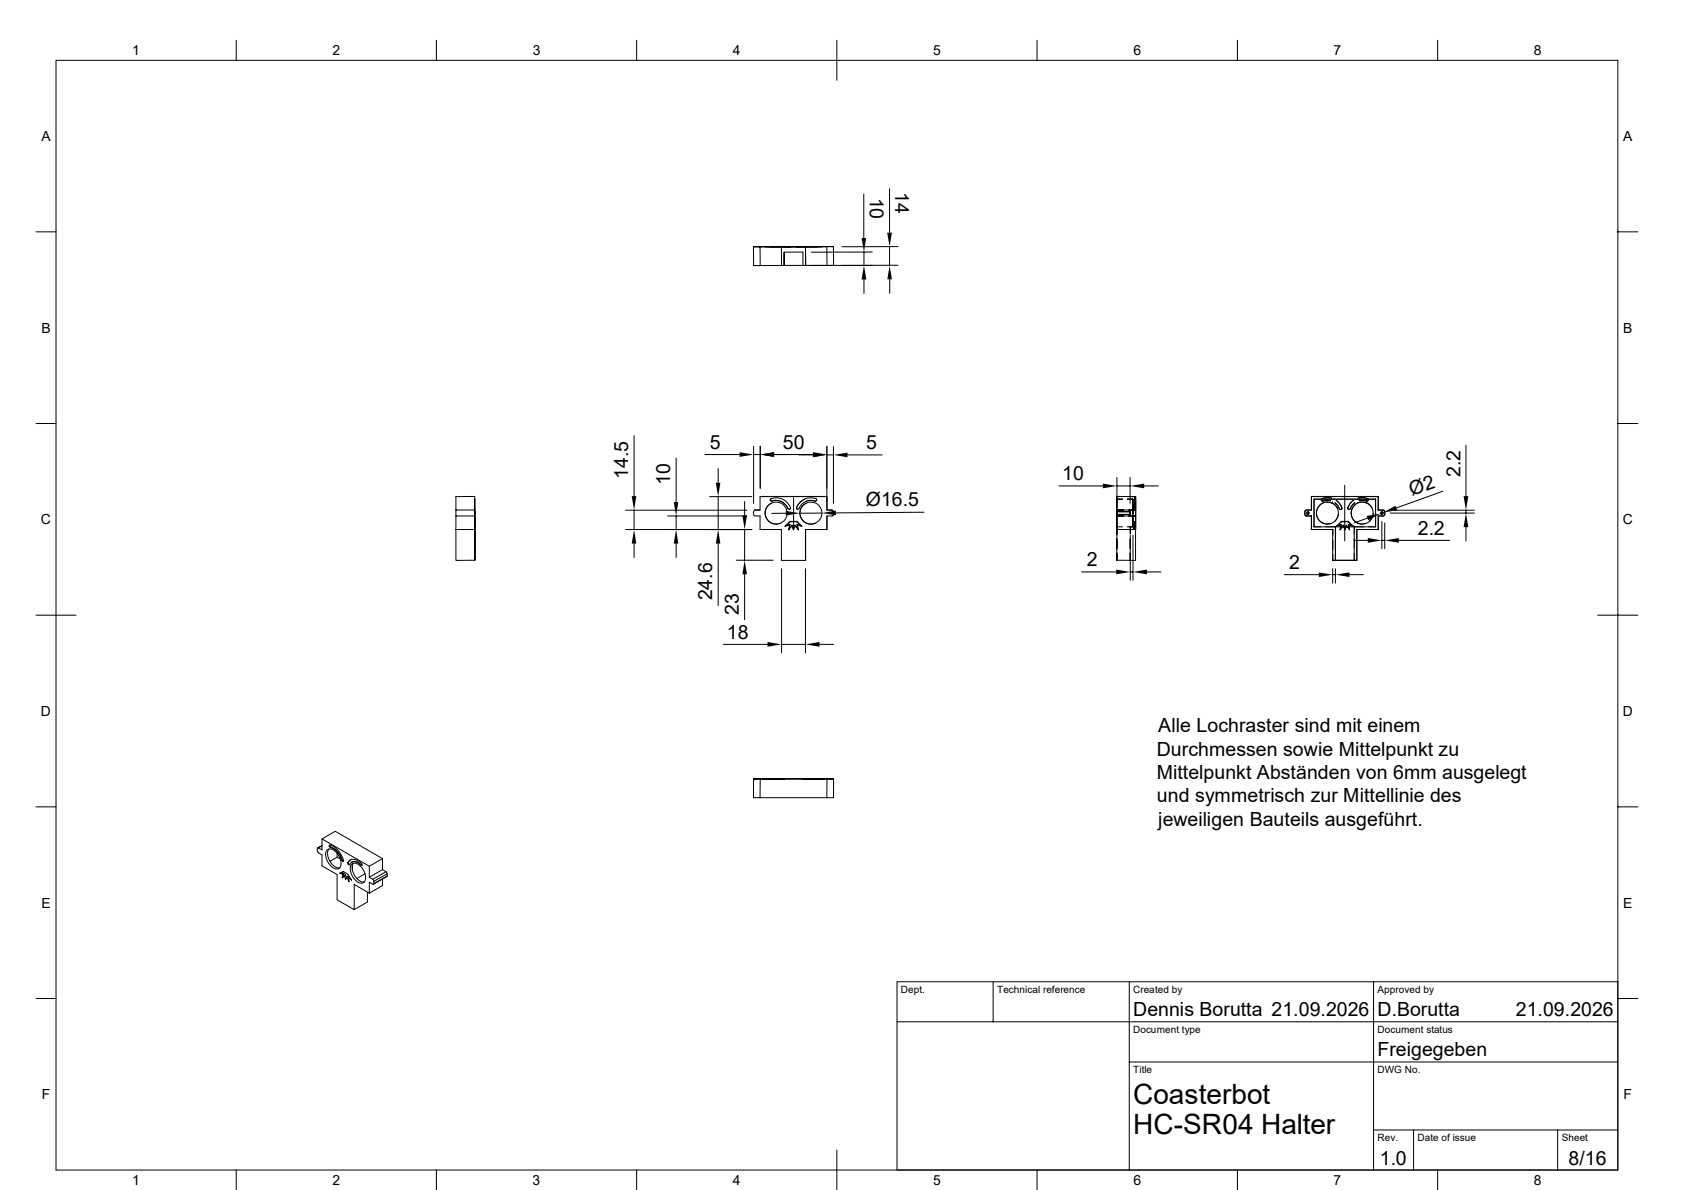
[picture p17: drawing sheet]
<svg xmlns="http://www.w3.org/2000/svg" width="297mm" height="210mm" viewBox="0 0 297 210" stroke-linecap="round" stroke-linejoin="round" font-family="sans-serif">
<defs><g id="words">
<g font-size="4.9">
<text x="200.1" y="194.8">Coasterbot</text>
<text x="200.1" y="200.1">HC-SR04 Halter</text>
</g>
<g font-size="3.4">
<text x="153.6" y="34.9" transform="rotate(90 153.6 34.9)">10</text>
<text x="158.1" y="33.9" transform="rotate(90 158.1 33.9)">14</text>
<text x="125.3" y="79.2">5</text>
<text x="138.2" y="79.2">50</text>
<text x="153" y="79.3">5</text>
<text x="110.9" y="84.5" transform="rotate(-90 110.9 84.5)">14.5</text>
<text x="118.3" y="85.5" transform="rotate(-90 118.3 85.5)">10</text>
<text x="152.9" y="89.4">Ø16.5</text>
<text x="187.6" y="84.7">10</text>
<text x="249.3" y="87.5" transform="rotate(-20 249.3 87.5)">Ø2</text>
<text x="257.9" y="84.2" transform="rotate(-90 257.9 84.2)">2.2</text>
<text x="250.3" y="94.4">2.2</text>
<text x="191.9" y="99.9">2</text>
<text x="227.7" y="100.4">2</text>
<text x="125.8" y="106" transform="rotate(-90 125.8 106)">24.6</text>
<text x="128.4" y="112.7">18</text>
<text x="130.5" y="108.5" transform="rotate(-90 130.5 108.5)">23</text>
<text x="204.5" y="129.2">Alle Lochraster sind mit einem</text>
<text x="204.2" y="133.3">Durchmessen sowie Mittelpunkt zu</text>
<text x="204.2" y="137.5">Mittelpunkt Abständen von 6mm ausgelegt</text>
<text x="204.3" y="141.6">und symmetrisch zur Mittellinie des</text>
<text x="204.5" y="145.8">jeweiligen Bauteils ausgeführt.</text>
<text x="200.1" y="179.3">Dennis Borutta 21.09.2026</text>
<text x="243.2" y="179.3">D.Borutta</text>
<text x="267.6" y="179.3">21.09.2026</text>
<text x="243.2" y="186.3">Freigegeben</text>
<text x="243.6" y="205.5">1.0</text>
<text x="277" y="205.5">8/16</text>
</g>
<g font-size="2.5">
<text x="23.4" y="9.8">1</text>
<text x="58.7" y="9.8">2</text>
<text x="94.1" y="9.8">3</text>
<text x="129.4" y="9.8">4</text>
<text x="164.8" y="9.7">5</text>
<text x="200.1" y="9.8">6</text>
<text x="235.5" y="9.8">7</text>
<text x="270.8" y="9.8">8</text>
<text x="7.3" y="24.9">A</text>
<text x="286.6" y="24.9">A</text>
<text x="7.3" y="58.7">B</text>
<text x="286.6" y="58.7">B</text>
<text x="7.2" y="92.5">C</text>
<text x="286.5" y="92.5">C</text>
<text x="7.2" y="126.4">D</text>
<text x="286.5" y="126.4">D</text>
<text x="7.3" y="160.2">E</text>
<text x="286.6" y="160.2">E</text>
<text x="7.4" y="194">F</text>
<text x="286.7" y="194">F</text>
<text x="23.4" y="209.1">1</text>
<text x="58.7" y="209.1">2</text>
<text x="94.1" y="209.1">3</text>
<text x="129.4" y="209.1">4</text>
<text x="164.8" y="209.1">5</text>
<text x="200.1" y="209.1">6</text>
<text x="235.5" y="209.1">7</text>
<text x="270.8" y="209.1">8</text>
</g>
<g font-size="1.8">
<text x="159.1" y="175.2">Dept.</text>
<text x="176.1" y="175.2">Technical reference</text>
<text x="200.1" y="175.2">Created by</text>
<text x="243.2" y="175.2">Approved by</text>
<text x="200.1" y="182.3">Document type</text>
<text x="243.2" y="182.3">Document status</text>
<text x="200.1" y="189.4">Title</text>
<text x="243.2" y="189.4">DWG No.</text>
<text x="243.2" y="201.4">Rev.</text>
<text x="250.3" y="201.4">Date of issue</text>
<text x="275.8" y="201.4">Sheet</text>
</g>
</g></defs>
<g fill="none" stroke="#000" stroke-width=".18">
<path d="M9.9 10.6h275.8v195.9h-275.8zM41.7 7.1v3.5M77.1 7.1v3.5M112.4 7.1v3.5M147.8 7.1v7.1M183.1 7.1v3.5M218.5 7.1v3.5M253.9 7.1v3.5M152.5 34.2v7.8M157.1 33.3v7.8M6.4 40.9h3.5M133 43.5l.1 3.4h1.1"/>
<path d="M134.2 43.5h-1.2h14.2h-1.2M134.2 43.5h.1M135.1 43.5h3.9zM136 43.5h3.6zM138 43.5h-3.8v3.4M138 43.5h8M138 46.8l-3.8 .1M138.5 44.5v2.3v-2.3h3.3v2.3M138.6 43.5h3zM139.4 43.5h.1M139.5 43.5h.1M140.6 43.5h3.7z"/>
<path d="M140.7 43.5h.1M140.8 43.5h.1M141.2 43.5h3.9zM142.2 43.5l.1 3.3M146 43.5v3.3M147.2 43.5v3.3l-9.2 .1v-3.4M152.6 44.5v2.3M152.6 49.3v2.5M154 44.5h-10.8M157.1 43.5v3.3M157.1 49.3v2.5M158.6 46.8h-15.4"/>
<path d="M158.6 43.5h-9.9M285.7 40.9h3.5M6.4 74.7h3.5M112 76.9v10.6M133.1 78.7v10.1M134.2 78.7v7.5M146 78.7v9.8M147.2 78.8v10M258.9 78.6v8.9M285.7 74.7h3.5M80.5 93.4v5.5h3.3M80.5 90h3.3"/>
<path d="M83.8 87.6h-3.3v5.8M83.8 88.1h.1M83.8 92.9v.1M83.8 88.1v10.8zM83.8 90.3v.5zM83.8 90v1.1h-3.3M83.8 90h.1M83.8 87.6v2.4zM83.8 93.4h-3.3M110.5 93.4h22.2M110.5 90h21.4M112 90v3.4"/>
<path d="M112 95.9v2.5M117.9 91.1h13.9M119.4 80.8v7.8M119.4 91.1v2.3M119.4 95.9v2.5M124.5 80.2h6.1M125.3 87.6h7.4M126.8 82.7v2.5M126.8 87.6v5.8M126.8 95.9v11M130 98.9h6.5M131.5 88.5v2.5"/>
<path d="M131.5 93.4v5.5M133.1 80.2h1.1M133.2 90h.1l-.2 .2-.1 .6 .2 .2 1 .1v2.3h3.8v5.5h4.2v-5.5h3.8M134.2 87.6h11.8v2.4h.9h-.9v-2.4h-11.8v2.4h-.9h.9M136.1 88l-.1 .3 .3 .1-.3-.1 .1-.2a2.57 2.57 0 0 1 3.5 1.6l-.2 .2-.2-.2 .3 .2M136.2 88.8a1.94 1.94 0 0 0-.9 2.6 1.94 1.94 0 0 0 2.6 .9M136.3 88.4a2.21 2.21 0 0 1 2.8 1.4M136.7 80.2h6.8M138.6 92.9l.9-.9h1.2l.9 .9-.8-.3 .2 .9-.6-.7-.3 .7-.3-.7-.5 .7 .1-.9zM138.8 90.6h-2.5M139.4 92.6l.1-.1-.7 .3M139.5 92l1.2 .1"/>
<path d="M139.5 92.5l-.2 1M139.5 92.1l-.9 .8M139.8 92.8l.1-.1-.5 .6M139.9 92.7l.2 .8M140.1 87.8v5.5M140.4 92.7l.6 .8M140.4 92.8v-.1l-.3 .6M140.6 89.6l.2 .3 .3-.2M140.6 89.6l.1 .2 .2 .1M140.7 92.5l.9 .4M140.7 92l.7 .8M140.8 92.6l-.1-.1 .2 .8"/>
<path d="M141.1 80.3h2.4M142.1 88.1l-.9 .6-.6 .9M142.3 88.5l.8-.2 .8 .1a2.18 2.18 0 0 0-2.8 1.4M142.3 93.4l-.1 5.5M142.4 88.8a1.94 1.94 0 0 0-1 2.6 1.94 1.94 0 0 0 2.6 .9M144.1 88l.1 .3-.2 .1h.1M144.1 88a2.72 2.72 0 0 0-3.5 1.6M145.1 90.5l-3.9 .1M146 80.3h1.2M146 90h.1M146 91.1v2.3M146 87.6h.1"/>
<path d="M146.9 90l.2 .2 .1 .6M147.2 90.8l-.2 .2M147.2 90.8l-.3 .3h-.9v2.3M149.7 80.3h6.1M163.2 90.4l-15.6 .1M187 85.8h7.7M197.2 90.8h2.4M197.2 90.3h2.4M197.2 90.3v.5zM197.2 91v3.2v-3.2M197.2 90.8v.3M197.2 90v.3"/>
<path d="M197.2 91.1v2.3h3.3M197.2 90h3.3M197.2 91.1h3.3M197.2 90.3v.5M197.2 93h1M197.2 88.1v2zM197.2 84.3v10.2M197.2 85.8h2.4M197.2 95.1v1.9M197.2 97.6v1.3M197.2 93.4v5.5h3.3M197.2 88.1h1"/>
<path d="M199 93h1.1h-.5v1.2M199 88.1h1v2M199.1 88.1h.9M199.6 90.3v.5zM199.6 84.3v4.5M199.6 95.1v1.7M199.6 97.6v1.3M199.6 94.5v7.9M200 91.4v1.1l.1-1.1M200 88.8v1.7M200 89.2v1.8M200 91v2"/>
<path d="M200.1 88.8v1.7M200.1 89.2l-.1 1.8M200.1 94.5v7.9M200.1 88.1v2M200.1 91v2M200.3 92.1v.7l.2 .1-.2-.1v-.3v.8l.2 .2M200.3 92.7v.6l.2 .2-.2-.2zM200.3 92v.1M200.4 87.8v2.1zM200.4 89.9h.1M200.4 88.3h.1M200.4 87.8h.1"/>
<path d="M200.5 87.6v5.8zM200.5 88.6v3.9zM200.5 92v1.5zM200.5 87.8v2.1zM200.5 92l-.2 .1v.7v-.3l.2 .1M200.5 92.6l-.2-.1v.8v-.6l.2 .1M200.5 92.8l-.2-.1v.6M200.5 87.8h.1M200.5 88.3h.1M200.5 88.4h-.1M200.5 88.6h-.5M200.5 92h.1"/>
<path d="M200.5 92.5h-.5M200.5 92.6h.1M200.5 92.8h.1M200.5 92l-.2 .1M200.5 93.4v5.5zM200.5 87.6h-3.3v2.4M202 85.8h2.5M230.4 90.3v.5M230.4 90.8l.3 .3M230.6 91h.1M230.6 91l.1 .1M230.7 91.1h.9v2.3h3.7v5.5h.5v-5.9h-3.8v-4.9h10.9v4.9h-3.8v5.9h.5v-5.5"/>
<path d="M230.7 90h.9v-2.4h11.7v2.4M230.7 90l-.3 .3M230.7 91.1h.9v2.3M231 90.3h.1M231 90.3a.25 .25 0 0 1 .1 .3 .25 .25 0 0 1-.3 .2M231 90.4l-.3 .1 .1 .2M231.6 93.4h3.8v1.1M231.6 90h.1M231.6 87.6h.1M231.6 87.6v2.4l-1.1 .1-.1 .8 .2 .1M231.6 87.6h1.7M233.5 88.4h.1"/>
<path d="M233.6 92.3h.1M233.6 92.3a1.77 1.77 0 0 0 1.3 .1M234.1 93h6.7M234.1 87.6h1.7M235.1 87.9a2.2 2.2 0 0 0-1.7 .2l-.1 .2 .2 .1 1-.1 .5 .1M235.2 88.7h.1M235.2 88.8a1.94 1.94 0 0 0-2.6 .9 1.94 1.94 0 0 0 1 2.6M235.2 88.7l.6 .5 .4 .5M235.3 88.5h.1M235.3 98.9h.1M235.4 95.3v1.7M235.4 97.8v1.1"/>
<path d="M235.5 88v.1M235.7 88.7l.8 1.1M235.8 93v5.9h3.3v-1.3M235.9 88.3a2.36 2.36 0 0 1 1.1 1.4l-.2 .2-.3-.1a.24 .24 0 0 0 .3 .1 .24 .24 0 0 0 .1-.3 2.35 2.35 0 0 0-1-1.3zM236 92.9l.8-.9h1.3l.9 .9-.8-.3 .1 .9-.6-.7-.2 .7-.3-.7-.6 .7 .2-.9zM236.3 90.5l-.2 1-.4 .5M236.6 87.6h1.7M236.6 89.9h.1M236.8 92.6v-.1l-.1 .8M236.8 92.5l-.8 .4M236.8 92l-.6 .8M237.2 92.8v-.1l.3 .6"/>
<path d="M237.2 92.7l-.6 .8M237.4 85.6v9.9M237.7 92.7l-.2 .8M237.7 92.8v-.1l.5 .6M238 92.1l1 .8M238.1 92l-1.2 .1M238.1 92.5l.2 1M238.1 89.9h.1M238.2 92.6l-.1-.1 .6 .3M238.9 89l.3-.3-.8 1.1zM239 95.4h2.5M239 88.3a2.36 2.36 0 0 0-1 1.4l.1 .2 .3-.1"/>
<path d="M239.1 92.9v1.3M239.1 95.1v1.7M239.2 87.6h1.6M239.6 98.9h.1M239.6 93.4h3.8zM239.6 93.4v5.5h-4.2M239.7 92.3h.1M239.7 92.3a1.71 1.71 0 0 0 1.3 .1M240 88.4h1.3M241.3 88.7h.1M241.3 88.7l.6 .5 .4 .5M241.3 88.8a1.94 1.94 0 0 0-2.5 .9 1.94 1.94 0 0 0 .9 2.6"/>
<path d="M241.4 91.4l-2.3 .9M241.5 88a.24 .24 0 0 1 .1 .3 .24 .24 0 0 1-.3 .1M241.5 88a2.59 2.59 0 0 0-1.7-.1 2.32 2.32 0 0 1 1.8 .2l-.1 .3h-.2M241.5 88h.1M241.7 87.6h1.7M242.5 90.5l-.3 1-.4 .5M242.9 90.1v-2h-10.9v4.9h1.3M242.9 91v2h-1.2M243.3 91.1h.9h-.9v2.3zM243.3 87.6h.1M243.4 90h1M243.4 87.6v2.4"/>
<path d="M244 92v4.8M244 95.4h.5M244.1 90.3a.22 .22 0 0 1 .2 .3 .22 .22 0 0 1-.4 .1 .22 .22 0 0 1 .1-.4l.1 .1M244.2 90.5l-.4 .1M244.2 90l.3 .3M244.2 90h-.9M244.4 90h.1M244.4 90.1l.1 .2M244.5 92.3v4.5M244.5 90.3v.6l-.3 .2M244.5 90.3v.5M245.5 90.5h14.8"/>
<path d="M245.7 90h14.6M247 95.4h9M254.8 86.7l-8.3 2.9M258.9 90v.5M258.9 93v2.5M6.4 108.6h7M127.7 113.7h7.8M131.5 101.3v8.1M138 100.4v14.8M138 113.7h4.2M142.2 100.4v14.8M144.7 113.7h2.5"/>
<path d="M191 100.9h6.1M199.6 100.9h.5M202.5 100.9h2.5M226.8 101.4h6.1M235.3 100.4v2.5M235.3 101.4h.5M235.8 100.4v2.5M238.3 101.4h2.4M282.1 108.6h7.1M133.1 137.4h.2M133.1 137.4h.1M133.1 137.4l-.1 3.4h14.2v-3.4"/>
<path d="M133.3 137.4h.9M134.2 137.4v3.4M138 137.4h-3.8h12.7M138 137.4h.5h-3.8h12.2M138 137.4h.1M138.5 137.4h.1M141.8 137.4h.1M145.6 137.4h.1M146 137.4v3.4M146.4 137.4h.5zM146.9 137.4h.3M147.2 137.4h.1"/>
<path d="M6.4 142.4h3.5M56 149.8v.3M56 150.1l.2 .4 .7 .4v1.9l2.6 1.5v4.5l3 1.7v-4.4l2.7 1.5M56.2 149.6l.7 .4v-2l8.3 4.9v1.9l.6 .4 2.4-1.4M56.2 149.7l-.2 .1M56.9 149.2l-.8 .4M56.9 148l2.3-1.3 8.3 4.8v2l.7 .3M56.9 149.3l-.7 .3M57.7 150a1.24 1.24 0 0 1 1.8 .6 2.36 2.36 0 0 1 .5 2.5 1.24 1.24 0 0 1-1.8-.5 2.36 2.36 0 0 1-.5-2.6zM58.1 149.8a2.33 2.33 0 0 0 .7 2.9l.5 .3 .7 .2M58.2 149.1a3.8 3.8 0 0 1 2.5 2.7M58.2 149.2l-.1 .1 .2 .2"/>
<path d="M58.2 149.1v.2l.2 .2M58.4 149.5l-.1 .1a3 3 0 0 1 2 2.2M58.4 149.5a3 3 0 0 1 2 2.3M59.5 150.6v.7l.6 .3M59.5 151.3l-1.2 .7M60 154.1l.6-.3 .4 .2 .5 .3 .6 1-.6-.5 .1 .8-.4-.8-.2 .5-.2-.7-.4 .3 .1-.6zM60.3 154l.4 .2-.2 .1M60.4 151.8l.2 .2 .1-.1M60.4 151.8h.1M60.4 151.8l.3 .2M60.7 153.8l-.7 .3M60.7 154.2v.5l-.3 .2"/>
<path d="M60.8 154.6l.2-.2-.3 .3M61 154.4l.2 .5M61.2 154.8l.2-.2 .1 .3M61.4 152.3a1.12 1.12 0 0 1 1.9-.4l.6 .5M61.4 152.3l.1 .3h.2M61.5 152.2l-.1 .1M61.7 154.7l-.2 .1M61.9 151.7a.49 .49 0 0 0-.4 .4 .49 .49 0 0 0 .1 .5h.1M62.1 152.5a1.24 1.24 0 0 1 1.8 .6 2.36 2.36 0 0 1 .4 2.5 1.24 1.24 0 0 1-1.8-.5 2.36 2.36 0 0 1-.4-2.6zM62.2 152.1h-.1M62.2 152.1a1.41 1.41 0 0 1 1.6 .5M62.2 152.8v.8"/>
<path d="M62.2 152.8h.1M62.4 152.3a2.33 2.33 0 0 0 .8 2.9l.5 .3 .6 .1M63.8 152.6l-.1 .1a1.25 1.25 0 0 0-1.9-.3l-.1 .2M63.8 152.6l.2 .1M63.9 152.4l.1 .3h-.3M64.5 154.2l-1.5 .9M64.9 157.4v1.8l-2.4 1.3M65.8 155.2l.2 .3M65.8 156l-.6-.3v1.9M66 155.9l-.2 .1M66 155.5v.4M66 155.5l2.4-1.3v.4l-2.4 1.3"/>
<path d="M67.5 155.1v1.2l-2.3 1.3M67.5 153.5l-2.3 1.3M67.5 151.5l-2.3 1.4M68.2 153.9l.2 .3M68.3 154.7l-2.3 1.3M68.4 154.6l-.1 .1M285.7 142.4h3.5M6.4 176.2h3.5M175.4 173.3v7M199.4 173.3v33.2M242.5 173.3v33.2M285.7 173.3h-127.3v33.2"/>
<path d="M285.7 176.2h3.5M158.4 180.3h127.3M199.4 187.4h86.3M242.5 199.4h43.2M249.6 199.4v7.1M275 199.4v7.1M41.7 206.5v3.5M77.1 206.5v3.5M112.4 206.5v3.5M147.8 202.9v7.1M183.1 206.5v3.5M218.5 206.5v3.5"/>
<path d="M253.9 206.5v3.5"/>
<circle cx="137" cy="90.6" r="1.94"/>
<circle cx="143.2" cy="90.6" r="1.94"/>
<circle cx="230.9" cy="90.6" r=".21"/>
<circle cx="234.4" cy="90.5" r="1.94"/>
<circle cx="240.5" cy="90.5" r="1.94"/>
<circle cx="244" cy="90.6" r=".21"/>
</g>
<g fill="#000">
<path d="M152.1 42h.8l-.3 2.5zM152.6 46.8l.4 2.5h-.9zM157.1 46.8l.4 2.5h-.8zM156.7 41.1h.8l-.4 2.4zM130.6 79.8l2.5 .4-2.5 .4zM134.2 80.2l2.5-.4v.8zM143.5 79.8l2.5 .4-2.5 .4zM143.5 79.9l2.5 .4-2.5 .4zM147.2 80.3l2.5-.4v.8zM112 93.4l.4 2.5h-.9zM111.5 87.5h.9l-.4 2.5zM119.4 93.4l.4 2.5h-.8z"/>
<path d="M119 88.6h.8l-.4 2.5zM126.4 85.2h.8l-.4 2.4zM126.8 93.4l.4 2.5h-.8zM131.1 91h.8l-.4 2.4zM138.8 90.2l2.4 .4-2.4 .4zM145.1 90.5l2.5-.4v.8zM194.7 85.3l2.5 .5-2.5 .4zM199.6 85.8l2.4-.5v.9zM241.3 91.1l2.5-.5-2.2 1.2zM241.5 94.9l2.5 .5-2.5 .4zM244.2 90.5l2.2-1.2 .3 .7zM244.5 95.4l2.5-.5v.9z"/>
<path d="M258.9 90.5l.4 2.5h-.9zM258.4 87.5h.9l-.4 2.5zM131.5 98.9l.4 2.4h-.8zM135.5 113.3l2.5 .4-2.5 .4zM142.2 113.7l2.5-.4v.8zM197.1 100.5l2.5 .4-2.5 .4zM200.1 100.9l2.4-.4v.8zM232.9 101l2.4 .4-2.4 .4zM235.8 101.4l2.5-.4v.8z"/>
</g>
<use href="#words"/>
</svg>
